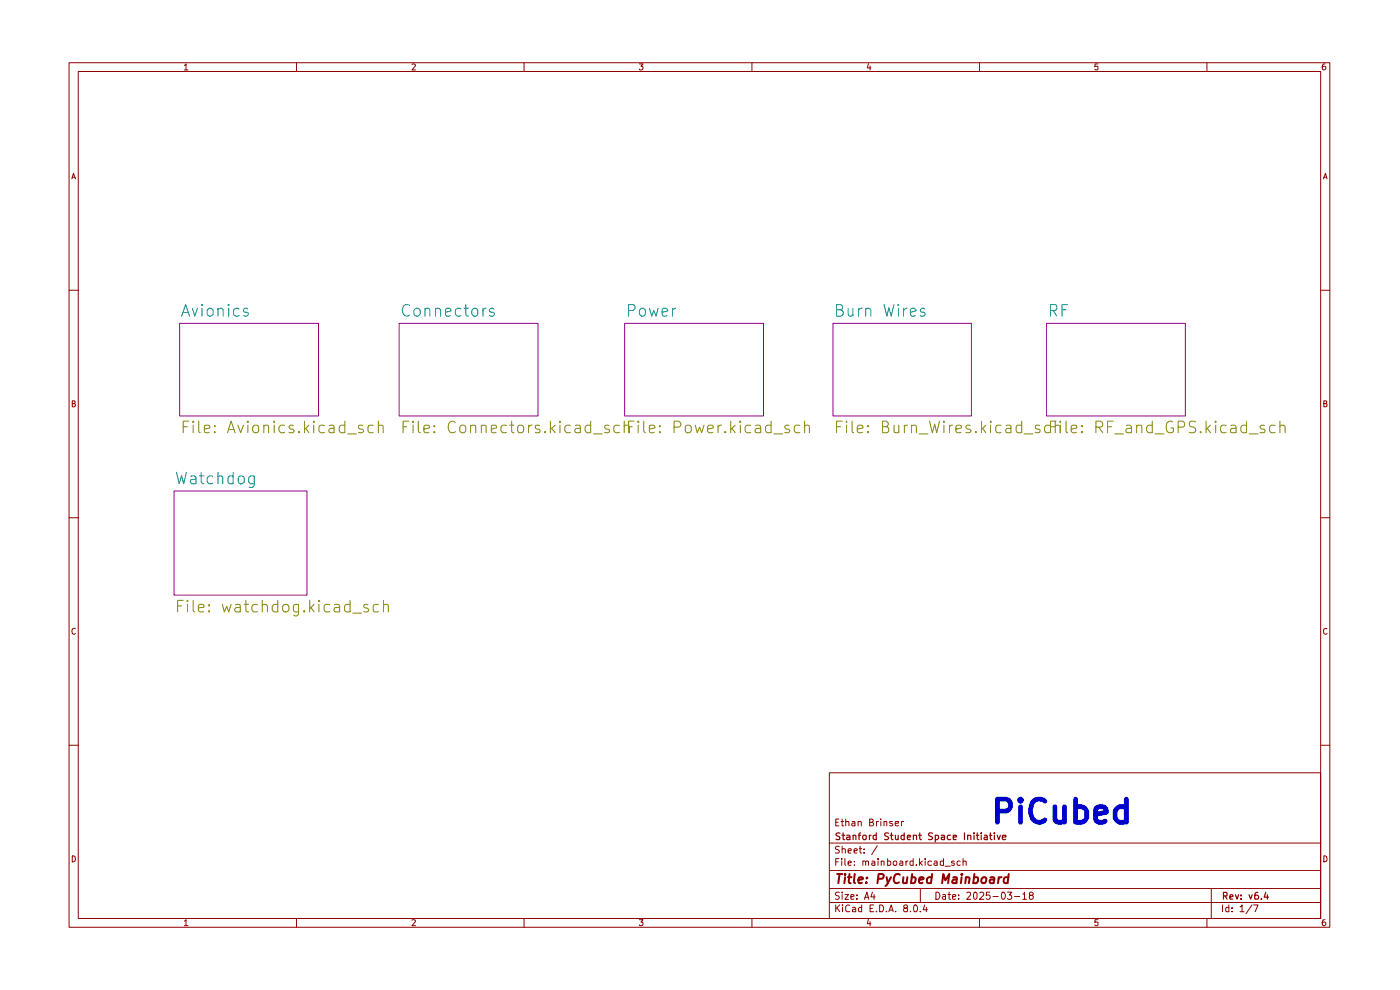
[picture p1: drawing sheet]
<svg xmlns="http://www.w3.org/2000/svg" width="297mm" height="210mm" viewBox="0 0 297 210" stroke-linecap="round" stroke-linejoin="round" font-family="sans-serif">
<g fill="none" stroke="#910000" stroke-width=".21">
<path d="M14.7 13.3h267.4v183.4h-267.4zM16.6 15.2h263.6v179.6h-263.6zM39.1 13.9l.4-.3v1.2M39.1 14.8h.8M62.9 13.3v1.9M87.4 13.6h.5l.2 .2-.7 1h.7M111.2 13.3v1.9M135.6 13.6h.8l-.4 .5h.3l.1 .1-.1 .5-.5 .1-.2-.1M159.5 13.3v1.9M184.2 13.5l-.2 .9h.7M184.6 14v.8M207.8 13.3v1.9"/>
<path d="M232.9 13.6h-.6l-.1 .6 .6-.1 .1 .6-.1 .1h-.4l-.2-.1M256 13.3v1.9M281.1 13.6h-.4l-.2 1 .3 .2h.2l.3-.2v-.4l-.2-.1h-.5l-.1 .1M15.2 37.9l.4-1.1 .4 1.1M15.3 37.6h.6M280.8 37.9l.4-1.1 .3 1.1M280.8 37.6h.6M14.7 61.6h1.9M280.2 61.6h1.9M15.3 85.6h.5l.1-.2v-.3l-.6-.1v1.3l.6-.1 .1-.3-.2-.3M280.8 85.6h.5l.1-.2v-.3l-.6-.1v1.3l.6-.1 .1-.3-.2-.3M14.7 109.8h1.9"/>
<path d="M280.2 109.8h1.9M16 133.4l-.2-.1a.65 .65 0 0 0-.6 .6 .65 .65 0 0 0 .6 .6l.2-.1M281.5 133.4l-.2-.1a.65 .65 0 0 0-.6 .6 .65 .65 0 0 0 .6 .6l.2-.1M14.7 158.1h1.9M280.2 158.1h1.9M175.9 163.9h104.3v30.9h-104.3zM175.9 178.8h104.3M177.3 174.4h.5M178 173.7h-.7v1.5h.7M178.1 179.6l-.5-.1-.3 .2v.4l.5 .2 .3 .4-.2 .2h-.7M178.4 174.3h.6M178.7 173.7v1.4l.3 .1"/>
<path d="M178.7 179.5v1.4M179.4 174.3h.6l.1 .9M179.4 173.7v1.5M180.8 174.3h.5l.1 .9M181.4 174.6h-.5l-.2 .2 .2 .4 .5-.1M182 174.3h.6l.1 .9M182 174.3v.9M182.5 179.5v1.3v.1h.3M184.5 174.4h.5l.3-.2-.1-.4-.7-.1v1.5h.5l.3-.3v-.2l-.3-.3M185.9 174.3v.9M186.1 179.4l-1.2 1.9M186.4 174.3h-.3l-.2 .2"/>
<path d="M186.9 173.7v.1M186.9 174.3v.9M187.5 174.3h.5l.1 .9M187.5 174.3v.9M189.3 174.3h-.5l-.1 .2 .6 .3 .1 .2-.2 .2-.5-.1M189.9 174.7l.7-.1v-.3h-.6l-.1 .1v.6l.3 .2 .4-.1M191.3 174.3v.9M191.7 174.3h-.3l-.1 .2M15.3 181.5a.64 .64 0 0 1 .7 .7 .64 .64 0 0 1-.7 .6zM39.1 195.4l.4-.3v1.3M39.1 196.4h.8M62.9 194.8v1.9"/>
<path d="M87.4 195.2l.5-.1 .2 .2-.7 1.1h.7M111.2 194.8v1.9M135.6 195.1h.8l-.4 .5h.3l.1 .2-.1 .5-.5 .1-.2-.2M159.5 194.8v1.9M175.9 191.4h104.3M175.9 188.5h104.3M175.9 184.7h104.3M177.3 192v1.4M177.3 182.8h.5M177.6 192.6l.5 .8M178 182.1h-.7v1.5M178.1 189.3l-.5-.1-.3 .2v.4l.5 .2 .3 .4-.3 .4-.6-.1"/>
<path d="M178.1 192l-.8 .8M178.6 182.1v.2M178.6 182.6v1M178.7 189.2v.2M178.7 180.2l.2-.2 .4 .2v.7M178.7 189.8v1M178.7 192v.1M178.7 192.5v.9M179.2 189.8h.8l-.8 1h.8M179.2 182.1v1.3l.2 .2M179.9 183.1l.7-.1-.2-.4-.5 .2v.6l.3 .2 .3-.1M179.9 180.5l.7-.1-.2-.4-.5 .2v.6l.1 .1h.5"/>
<path d="M180.3 192.1l-.5-.1-.4 .3 .1 .9 .2 .2 .6-.1M180.5 190.3l.7-.2-.1-.3h-.6v.9h.6M180.9 192.5h.4l.2 .2v.7h-.6v-.4l.6-.2M181.2 180.5l.7-.1-.1-.3-.4-.1-.2 .2 .1 .7h.5M181.3 183.5v.1M181.3 182.7v.1M181.8 190.6v.2M181.8 189.8v.2M182.3 180h.5M182.8 192v1.4h-.5l-.2-.7 .3-.2h.4M183.1 182.7l.4-.1 .1 .2v.8M183.1 182.6v1"/>
<path d="M183.3 180.9h.1M183.3 180.1v.1M183.4 190.8l.5-1.6 .4 1.6M183.5 190.3h.7M183.6 182.8l.3-.2 .3 .1v.9M184.2 195l-.2 .9h.7M184.6 195.5v.9M184.6 192.7h.5M185 182.7l.3-.1 .3 .2v.8M185.1 189.2l-.4 1.1h1M185.3 192h-.7v1.4h.7M185.4 189.8v1"/>
<path d="M185.6 183l-.6 .1-.1 .1 .2 .4 .5-.1M185.9 193.3v.1M186.3 182.1v.2M186.3 182.6v1M186.6 192a.81 .81 0 0 1 .9 .4 .81 .81 0 0 1-.3 1h-.6zM186.9 182.7h.6v.9M186.9 182.6v1M188 193.3v.1M188.3 182.7l.4-.1 .3 .3-.1 .6h-.6M188.3 182.1v1.5M188.6 193.4l.5-1.4 .4 1.4M188.7 193.1h.7"/>
<path d="M189.6 182.7h.1a.36 .36 0 0 1 .6 .2v.4a.41 .41 0 0 1-.4 .3 .41 .41 0 0 1-.4-.3zM190 193.3v.1M190.9 182.7l.4-.1 .2 .2v.8M191.5 183l-.6 .1-.1 .1 .2 .4 .5-.1M192 192.6l-.2-.1v-.4l.2-.1h.5v.5l-.7 .2-.1 .2 .2 .5h.6v-.5l-.2-.3M192.2 182.6v1M192.6 182.6l-.4 .3M193.1 193.3v.1M193.7 182.7l-.4-.1-.3 .3 .1 .6h.6M193.7 182.1v1.5M194 192h.1a.87 .87 0 0 1 .3 1.4l-.5-.1-.1-.8zM194.4 183.5v.1"/>
<path d="M195.1 182.1v1.5M195.2 193.3v.1M195.2 183.1l.5 .5M195.2 188.5v2.9M195.7 182.6l-.6 .5M196.2 192l-.4 1h1M196.3 182.1v.2M196.3 182.6v1M196.5 192.5v.9M197.6 182.7l-.4-.1-.3 .3v.6h.7M198.2 182.7l.4-.1 .2 .2v.8M198.5 189.2a.77 .77 0 0 1 .9 .8 .77 .77 0 0 1-.9 .8z"/>
<path d="M198.8 183l-.6 .1-.1 .1 .3 .4 .4-.1M200 189.8h.6v1M200.2 182.7h-.7v.8h.7M200.2 182.1v1.5M200.5 183.7h1.1M200.6 190.1l-.7 .2 .3 .5 .4-.1M201.1 189.8h.6M201.3 189.2v1.5l.4 .1M202.1 190.3l.7-.2-.1-.3h-.6v.9h.6M202.4 182.7l-.3-.1-.2 .2v.3h.5v.4h-.5M203.4 190.6v.2M203.4 189.8v.2"/>
<path d="M203.7 182.7l-.4-.1-.3 .3 .1 .6h.6M204.3 182.7l.4-.1 .3 .2v.8M204.3 182.1v1.5M205.1 189.4l.6-.2 .2 .4-.1 .3-.7 .9h.8M206.6 189.4l.3-.2 .4 .4v.8l-.4 .4a.99 .99 0 0 1-.3-1.4zM207.8 194.8v1.9M207.9 189.4l.1-.2h.4l.3 .5-.9 1.1h.9M210 189.2h-.7l-.1 .8 .6-.2 .3 .3-.1 .5-.2 .2-.6-.2M210.7 190.2h1.1M212.5 189.4l.3-.2a.82 .82 0 0 1 .5 .8 .82 .82 0 0 1-.5 .8l-.3-.2-.1-.4zM213.7 189.2h.9l-.5 .6h.3l.2 .3v.5l-.2 .2-.7-.2M215.2 190.2h1.1"/>
<path d="M217 189.7l.3-.5v1.6M217 190.8h.8M218.6 189.9l-.2-.3a.43 .43 0 0 1 .4-.4 .43 .43 0 0 1 .4 .5l-.3 .2a.43 .43 0 0 0-.5 .4 .43 .43 0 0 0 .3 .5 .43 .43 0 0 0 .5-.4l-.1-.4-.2-.1M232.9 195.1h-.6l-.1 .6 .6-.1 .1 .6-.1 .2h-.4l-.2-.2M256 194.8v1.9M257 188.5v6.3M259.3 192v1.4M260.7 192v1.4h-.6v-.9h.6M261.4 193.3v.1M261.4 192.5v.2M263.1 192.4l.3-.2 .1-.2v1.4M263.1 193.4h.8"/>
<path d="M265.6 192l-1.3 1.8M265.9 192h1l-.6 1.4M280.8 181.5a.64 .64 0 0 1 .7 .7 .64 .64 0 0 1-.7 .6zM281.1 195.1l-.4 .1-.2 .9 .3 .3h.2l.3-.3v-.3l-.2-.2h-.5l-.1 .2"/>
</g>
<g fill="none" stroke="#910000" stroke-width=".25">
<path d="M178.2 176.8a.6 .6 0 0 0-.9 .1l.2 .4a.56 .56 0 0 1 .6 .7h-.8M178.6 177.2h.6M178.9 176.7v1.3l.3 .1M179.6 177.2h.6l.1 .9M180.3 177.5l-.7 .1v.4h.7M181 177.3l.5-.1 .1 .9M181 177.2v.9M182.1 177.2h.5M182.6 176.7l-.4 .1v1.3M183.1 177.3l.6-.1v.8l-.4 .1-.3-.2zM184.5 177.2v.9M184.8 177.2h-.3v.2"/>
<path d="M185.9 177.2l-.6 .1-.1 .6a.45 .45 0 0 0 .7 .1M185.9 176.7v1.4M188.5 176.8h-.7a.56 .56 0 0 0 .5 .7l.2 .4a.6 .6 0 0 1-.8 .1M188.9 177.2h.5M189.1 176.7v1.2l.3 .2M190 177.2v.7l.1 .2 .4-.2M190.5 177.2v.9M191.8 177.2h-.5l-.2 .7a.45 .45 0 0 0 .7 .1M191.8 176.7v1.4M192.5 177.6l.7-.1-.1-.3h-.5l-.1 .1v.6l.2 .2 .4-.1M193.8 177.3l.6-.1v.9M193.8 177.2v.9"/>
<path d="M194.9 177.2h.6M195.1 176.7v1.2l.4 .2M197.8 176.8h-.7a.56 .56 0 0 0 .6 .7l.1 .4a.6 .6 0 0 1-.8 .1M198.4 178l.4 .1 .3-.2-.2-.7h-.5v1.4M199.7 177.2h.6l.1 .9M200.4 177.5l-.7 .1v.4h.7M201.6 177.2h-.5l-.1 .2v.5l.2 .2 .4-.1M202.2 177.6l.7-.1-.1-.3h-.6v.8h.6M204.6 176.7v1.4M205.3 177.3l.6-.1 .1 .9M205.3 177.2v.9M206.6 176.7v.1"/>
<path d="M206.6 177.2v.9M207.1 177.2h.5M207.3 176.7v1.2l.3 .2M208.2 176.7v.1M208.2 177.2v.9M208.8 177.2h.5l.1 .9M209.4 177.5l-.6 .1v.2l.2 .3 .4-.1M209.9 177.2h.5M210.1 176.7v1.2l.3 .2M211 176.7v.1M211 177.2v.9M211.5 177.2l.4 .9 .3-.9"/>
<path d="M212.6 177.6l.8-.1-.1-.3h-.6l-.1 .1 .1 .7h.6M259.6 190h.6l.1-.5-.2-.2h-.5v1.4M259.9 190l.4 .7M260.9 190.3l.7-.2-.2-.3-.4 .1-.1 .7 .1 .1h.5M262.1 189.8l.3 .9 .4-.9M263.3 190.6v.1M263.3 189.9v.1M265 189.8l.3 .9 .3-.9M266.8 189.3l-.4 .1-.2 .2v1.1h.6l.2-.6a.46 .46 0 0 0-.4-.3 .46 .46 0 0 0-.4 .3M267.6 190.6v.1M268.5 189.3l-.3 1h.9M268.9 189.8v.9"/>
</g>
<g fill="none" stroke="#910000" stroke-width=".42">
<path d="M177.6 185.4h1.1M178.1 185.4l-.3 1.9M179.3 185.4v.2M179.3 186.1l-.2 1.2M179.9 186.1h.7M180.2 185.4l-.2 1.6 .1 .3h.4M181.3 185.4l-.2 1.6 .3 .3M182.1 186.7l.9-.2v-.3a.6 .6 0 0 0-.8 .1v1h.6M183.8 187.2v.1M183.9 186.2h.1l-.1 .1v-.1v.1M186.3 186.4l.9-.1 .3-.6-.1-.1-.2-.2h-.8l-.3 1.9M188.1 186.1l.2 1.2"/>
<path d="M189 186.1l-.9 1.7-.3 .1M190.9 185.6l-.1-.1a.81 .81 0 0 0-1.2 .7v.6a.66 .66 0 0 0 1.1 .4M191.6 186.1v1.2h.5l.2-.1M192.5 186.1l-.2 1.2M193.4 186.2l.5-.1 .4 .3-.3 .9h-.7M193.5 185.4l-.2 1.9M194.9 186.7l1-.2v-.3a.6 .6 0 0 0-.9 .1v1h.7M197.7 186.2a.72 .72 0 0 0-1.1 .2l.1 .9h.8M197.7 185.4l-.2 1.9M199.9 187.3l.2-1.9 .4 1.3 .9-1.3-.3 1.9M202.2 186.2h.8l-.1 1.1M203 186.5l-.9 .2-.1 .3 .2 .3h.7"/>
<path d="M204 186.1l-.2 1.2M204.1 185.4l-.2 .1h.3l-.1-.1-.1 .2M204.9 186.2a.48 .48 0 0 1 .8 .1l-.2 1M204.9 186.1l-.1 1.2M206.6 186.2h.8l.1 .7-.4 .4h-.6M206.7 185.4l-.2 1.9M208.2 186.4l.5-.3 .4 .1 .2 .2-.1 .5a.52 .52 0 0 1-.5 .4 .52 .52 0 0 1-.5-.4zM210.1 186.2h.8l-.1 1.1M211 186.5l-1 .2a.45 .45 0 0 0 .2 .6h.6M211.9 186.1l-.2 1.2M212.5 186.1l-.4 .1-.2 .2M213.9 186.2h-.7l-.3 .7 .3 .4h.5"/>
<path d="M214 185.4l-.3 1.9"/>
</g>
<g fill="#fff">
<path d="M38.1 68.6h29.5v19.6h-29.5z"/>
<path d="M132.5 68.6h29.5v19.6h-29.5z"/>
<path d="M84.7 68.6h29.4v19.6h-29.4z"/>
<path d="M222 68.6h29.5v19.6h-29.5z"/>
<path d="M176.7 68.6h29.4v19.6h-29.4z"/>
<path d="M36.9 104.2h28.2v22.1h-28.2z"/>
</g>
<path d="M38.1 68.6h29.5v19.6h-29.5zM84.7 68.6h29.4v19.6h-29.4zM132.5 68.6h29.5v19.6h-29.5zM176.7 68.6h29.4v19.6h-29.4zM222 68.6h29.5v19.6h-29.5zM36.9 104.2h28.2v22.1h-28.2z" fill="none" stroke="#910089" stroke-width=".21"/>
<path d="M211.6 172.1h1.8a1.31 1.31 0 0 0 1-1.3 1.31 1.31 0 0 0-1-1.3h-1.8v4.9M216.5 169.5l-.3 .2 .3 .2 .3-.2-.3-.2v.4M216.5 171.1v3.3M221.7 169.9a1.87 1.87 0 0 0-2.1-.2 1.87 1.87 0 0 0-1 1.9 2.17 2.17 0 0 0 2.1 2.8l1-.5M223.8 171.1v2.6l.1 .5a1.25 1.25 0 0 0 1.9-.3M225.8 171.1v3.3M228.2 171.4l.4-.3a1.58 1.58 0 0 1 2 1v1.4a1.58 1.58 0 0 1-2 .9l-.4-.2M228.2 169.5v4.9M232.4 172.7l2.3-.4v-.5l-.3-.4-.4-.3h-.9l-.5 .3-.2 .4v1.9l.2 .5 .5 .2h.9l.4-.2M238.9 171.4l-.5-.3h-.9l-.7 .5-.2 .5v1.4l.5 .7 .4 .2h.9l.5-.2M238.9 169.5v4.9" fill="none" stroke="#0000ca" stroke-width="1"/>
<g fill="none" stroke="#008785" stroke-width=".21">
<path d="M38.5 67.1l.9-2.5 .8 2.5M38.8 66.3h1.2M40.8 65.4l.5 1.7 .6-1.7M42.8 64.6v.2l.2-.1-.2-.1v.2M42.8 65.4v1.7M44 65.6a.67 .67 0 0 1 .7-.2 .67 .67 0 0 1 .5 .5v.7a.65 .65 0 0 1-.6 .5 .65 .65 0 0 1-.7-.5zM46.2 65.6l.5-.2h.3l.3 .3v1.4M46.2 65.4v1.7M48.5 64.6l-.2 .1 .2 .1v-.2v.2M48.5 65.4v1.7M50.7 65.5a.72 .72 0 0 0-1.2 .4v.7a.77 .77 0 0 0 1.2 .3M52.6 65.5l-.6-.1-.3 .1v.4a.85 .85 0 0 0 .9 .4v.6l-.3 .2-.6-.2"/>
<path d="M86.9 64.8a1.01 1.01 0 0 0-1.2 0 1.01 1.01 0 0 0-.4 1.2 .95 .95 0 0 0 .5 .9 .95 .95 0 0 0 1.1-.1M88 65.6a.67 .67 0 0 1 .6-.2 .67 .67 0 0 1 .6 .5v.7a.7 .7 0 0 1-.7 .5 .7 .7 0 0 1-.7-.5v-.7zM90.2 65.6a.57 .57 0 0 1 .5-.2 .57 .57 0 0 1 .5 .3v1.4M90.2 65.4v1.7M92.4 65.6a.63 .63 0 0 1 1.1 .1v1.4M92.4 65.4v1.7M94.5 66.2l1.2-.2v-.3l-.4-.3h-.5l-.2 .1-.1 1.1 .3 .5h.5l.2-.2M97.8 65.5l-.3-.1a.84 .84 0 0 0-.9 .5v.7a.84 .84 0 0 0 .9 .5l.3-.2M98.5 65.4h.9M98.8 64.6v2l.1 .3 .5 .2M100.3 65.5a.59 .59 0 0 1 .7-.1 .59 .59 0 0 1 .4 .5v.7a.64 .64 0 0 1-.7 .5 .64 .64 0 0 1-.6-.5v-.7zM102.5 65.4v1.7"/>
<path d="M103.1 65.4h-.2l-.4 .5M104.7 65.5a.56 .56 0 0 0-.9 .2l.2 .4a.85 .85 0 0 1 .9 .5l-.3 .5h-.5l-.3-.2M133.4 65.9h.9a.68 .68 0 0 0 .4-.7 .68 .68 0 0 0-.4-.6h-.9v2.5M135.9 65.5a.59 .59 0 0 1 .6-.1 .59 .59 0 0 1 .4 .5v.7a.64 .64 0 0 1-.6 .5 .64 .64 0 0 1-.7-.5v-.7zM137.8 65.4l.5 1.7 .4-1.2 .5 1.2 .4-1.7M140.5 66.2l1.2-.2-.2-.5-.7-.1-.3 .3 .1 1.2 .2 .2 .7-.2M142.7 65.4v1.7M143.3 65.4l-.5 .2-.1 .3M177.5 65.7h.8l.4-.2v-.7l-.4-.2h-.8v2.5h.9a.69 .69 0 0 0 .5-.7 .69 .69 0 0 0-.6-.7M179.9 65.4l.1 1.5a.59 .59 0 0 0 .9-.1M180.9 65.4v1.7M182.1 65.4v1.7"/>
<path d="M182.9 65.4l-.5 .1-.3 .4M183.6 65.6a.63 .63 0 0 1 1.1 .1v1.4M183.6 65.4v1.7M187.5 64.6l.6 2.5 .5-1.8 .5 1.8 .6-2.5M190.6 64.6l-.2 .1 .2 .1v-.2v.2M190.6 65.4v1.7M191.7 65.4v1.7M192.5 65.4l-.6 .1-.2 .4M193.1 66.2l1.2-.2v-.3l-.3-.3h-.5l-.3 .1-.1 1.1 .4 .5h.5l.1-.2M196.2 65.5l-.6-.1-.3 .1-.1 .4a.85 .85 0 0 0 1 .4l.1 .3-.4 .5h-.5l-.2-.2M222.8 65.9h1a.68 .68 0 0 0 .4-.7 .68 .68 0 0 0-.4-.6h-1v2.5M223.4 65.9l.8 1.2"/>
<path d="M225.3 65.7h.8M226.5 64.6h-1.2v2.5M37.4 100.2l.6 2.4 .5-1.7 .5 1.7 .5-2.4M40.5 101.1l.7-.2 .4 .4v1.3M41.6 101.5l-.3 .2h-.6a.48 .48 0 0 0-.2 .8l.2 .1h.6l.3-.1M42.3 100.9h1M42.7 100.2v2l.3 .4h.3M45.1 101.1l-.1-.2a.87 .87 0 0 0-1.1 .5v.7a.87 .87 0 0 0 1.1 .5l.1-.1M46.2 101.2a.57 .57 0 0 1 .6-.3 .57 .57 0 0 1 .4 .4v1.3M46.2 100.2v2.4M49.5 101.1l-.2-.2h-.5l-.3 .2a1.15 1.15 0 0 0 0 1.4l.3 .1h.5l.2-.1M49.5 100.2v2.4"/>
<path d="M50.6 101.2a.67 .67 0 0 1 .7-.3 .67 .67 0 0 1 .5 .5v.7a.65 .65 0 0 1-.6 .5 .65 .65 0 0 1-.6-.5zM53.9 100.9v2.1a.72 .72 0 0 1-1.1 .3M53.9 101.1l-.2-.2a.84 .84 0 0 0-.9 .5v.7a.84 .84 0 0 0 .9 .5l.2-.1"/>
</g>
<g fill="none" stroke="#848400" stroke-width=".21">
<path d="M38.9 90.5h.8M40.1 89.3h-1.2v2.5M41 89.3l-.1 .2h.3l-.2-.2v.3M41 90.2v1.6M42.2 89.3v2.2l.1 .2 .2 .1M43.4 91l1.1-.2-.1-.5-.7-.1-.3 .1v.2v1.2h1M45.6 91.5v.3M45.6 90.3v.2M48.3 91.8l.7-2.5 .9 2.5M48.5 91.1h1.1M50.5 90.2l.6 1.6 .6-1.6M52.6 89.3l-.2 .2h.3l-.1-.2v.3"/>
<path d="M52.6 90.2v1.6M53.9 90.3a.67 .67 0 0 1 1 .3v.8a.68 .68 0 0 1-.7 .4 .68 .68 0 0 1-.6-.4v-.8zM56 90.4a.57 .57 0 0 1 .5-.2 .57 .57 0 0 1 .5 .3v1.3M56 90.2v1.6M58.2 89.3v.3M58.2 90.2v1.6M60.4 90.3l-.7-.1-.5 .4v.8l.2 .3h1M62.2 90.3l-.6-.1-.3 .4 .3 .4 .6 .1 .2 .4-.3 .3-.8-.1M63.4 91.5l.2 .2-.2 .1v-.3v.3M64.6 89.3v2.5M64.9 90.9l.6 .9M65.5 90.2l-.9 .9"/>
<path d="M66.6 89.3l-.1 .2h.2l-.1-.2v.3M66.6 90.2v1.6M68.8 90.3l-.7-.1-.4 .4v.8l.2 .3h.9M69.9 90.3h.9l.1 1.5M70.9 90.8l-.8 .1a.54 .54 0 0 0-.2 .8h1M73.2 90.3l-.8-.1-.4 .4v.8l.2 .3h1M73.2 89.3v2.5M73.7 92h1.9M77 90.3a.6 .6 0 0 0-1 .2l.1 .4 .9 .2 .1 .4a.79 .79 0 0 1-1.1 .2M79.2 90.3l-.7-.1-.3 .1-.1 .3v.8l.1 .3h1M80.3 90.4a.57 .57 0 0 1 .5-.2 .57 .57 0 0 1 .5 .3v1.3M80.3 89.3v2.5"/>
<path d="M85.5 90.5h.8M86.7 89.3h-1.2v2.5M87.6 89.3l-.1 .2h.2l-.1-.2v.3M87.6 90.2v1.6M88.7 89.3v2.2l.5 .3M89.9 91l1.2-.2-.1-.5-.7-.1-.4 .3v1l.2 .2h.9M92.1 91.5l.2 .2-.2 .1v-.3v.3M92.1 90.3l.2 .1-.2 .1v-.2v.2M96.6 89.6l-.5-.3a1.1 1.1 0 0 0-1 1.5l.4 .9a.98 .98 0 0 0 1.1-.2M97.6 90.4l.4-.2h.4l.3 .2 .1 1-.2 .3-.6 .1-.4-.3zM99.8 90.4a.65 .65 0 0 1 1.1 .1v1.3M99.8 90.2v1.6"/>
<path d="M102.1 90.4a.57 .57 0 0 1 .5-.2 .57 .57 0 0 1 .5 .3v1.3M102.1 90.2v1.6M104.2 91l1.1-.2-.1-.5-.6-.1-.3 .1-.1 .2 .1 1.2h.9M107.4 90.3a.84 .84 0 0 0-1.1 .3v.8l.1 .1a.74 .74 0 0 0 1 .2M108.1 90.2h1M108.5 89.3v2.2l.1 .2 .5 .1M110 90.3a.78 .78 0 0 1 1.1 .3v.8a.68 .68 0 0 1-.6 .4 .68 .68 0 0 1-.7-.4v-.8zM112.1 90.2v1.6M112.9 90.2a.63 .63 0 0 0-.8 .4M114.5 90.3a.6 .6 0 0 0-1 .2l.1 .4 .9 .2 .1 .3-.1 .3-.3 .1-.7-.1M115.7 91.5v.2h-.2l.2-.2v.3M116.8 89.3v2.5"/>
<path d="M117 90.9l.8 .9M117.8 90.2l-1 .9M118.8 89.3v.3M118.8 90.2v1.6M121 90.3a.84 .84 0 0 0-1.2 .3v.8l.2 .1a.74 .74 0 0 0 1 .2M122.1 90.3h.9l.1 1.5M123.1 90.8l-.8 .1-.4 .3v.3l.4 .3 .8-.1M125.3 90.3a.84 .84 0 0 0-1.2 .3v.8l.2 .1a.74 .74 0 0 0 1 .2M125.3 89.3v2.5M125.9 92h1.9M129.2 90.3a.6 .6 0 0 0-.9 .2l.1 .4 .8 .2 .1 .3-.1 .3-.2 .1-.7-.1M131.4 90.3a.84 .84 0 0 0-1.2 .3l.1 .9a.9 .9 0 0 0 1.1 .2"/>
<path d="M132.4 90.4l.4-.2 .6 .1 .1 .2v1.3M132.4 89.3v2.5M133.4 90.5h.7M134.5 89.3h-1.1v2.5M135.4 89.3v.3l.2-.1-.2-.2v.3M135.4 90.2v1.6M136.6 89.3v2.2l.3 .3M137.8 91l1.1-.2-.1-.5-.7-.1-.3 .1v.2v1.2h1M140 91.5l.1 .2h-.2l.1-.2v.3M140 90.3l.1 .1h-.2l.1-.1v.2M143 90.6h.9a.64 .64 0 0 0 .6-.6 .64 .64 0 0 0-.6-.7h-.9v2.5M145.5 90.3a.78 .78 0 0 1 1.1 .3v.8a.68 .68 0 0 1-.6 .4 .68 .68 0 0 1-.6-.4v-.8z"/>
<path d="M147.5 90.2l.4 1.6 .5-1.2 .4 1.2 .6-1.6M150.1 91l1.2-.2-.1-.5-.7-.1-.4 .3v1l.2 .2h.9M152.3 90.2v1.6M153.1 90.2a.63 .63 0 0 0-.8 .4M153.8 91.5l.2 .2-.2 .1v-.3v.3M155 89.3v2.5M155.3 90.9l.7 .9M156 90.2l-1 .9M157.1 89.3l-.2 .2 .2 .1v-.3v.3M157.1 90.2v1.6M159.3 90.3a.84 .84 0 0 0-1.2 .3l.1 .9a.9 .9 0 0 0 1.1 .2M160.3 90.3h.9l.2 .2v1.3"/>
<path d="M161.4 90.8l-.9 .1a.54 .54 0 0 0-.2 .8h1.1M163.6 90.3a.84 .84 0 0 0-1.2 .3l.1 .9a.9 .9 0 0 0 1.1 .2M163.6 89.3v2.5M164.2 92h1.8M167.4 90.3a.61 .61 0 0 0-.9 .3 .91 .91 0 0 0 .9 .5l.2 .3-.2 .3h-.9M169.7 90.3l-.8-.1-.4 .4v.8l.2 .3h1M170.7 90.4a.57 .57 0 0 1 .5-.2 .57 .57 0 0 1 .5 .3v1.3M170.7 89.3v2.5M177.5 90.5h.8M178.7 89.3h-1.2v2.5M179.6 89.3v.3M179.6 90.2v1.6"/>
<path d="M180.8 89.3v2.2l.1 .2 .2 .1M181.9 91l1.2-.2-.1-.5a.79 .79 0 0 0-1.1 .2v1a.79 .79 0 0 0 1.1 .2M184.2 91.5v.2h-.2l.2-.2v.3M184.2 90.3v.1h-.2l.2-.1v.2M187.2 90.5l1-.1 .3-.4-.2-.4-.3-.3h-.8v2.5h.9a.65 .65 0 0 0 .5-.7 .65 .65 0 0 0-.6-.6M189.7 90.2v1.3a.6 .6 0 0 0 .9 .2l.1-.2M190.7 90.2v1.6M191.9 90.2v1.6M192.5 90.2l-.5 .1-.1 .3M193.4 90.4a.57 .57 0 0 1 .5-.2 .57 .57 0 0 1 .5 .3v1.3M193.4 90.2v1.6M195 92h1.9"/>
<path d="M197.2 89.3l.6 2.5 .5-1.8 .4 1.8 .6-2.5M200.2 89.3v.3M200.2 90.2v1.6M201.4 90.2v1.6M202.1 90.2l-.4 .1-.3 .3M202.8 91l1.2-.2-.1-.5a.79 .79 0 0 0-1.1 .2v1a.79 .79 0 0 0 1.1 .2M205.8 90.3a.6 .6 0 0 0-.9 .2 .78 .78 0 0 0 .9 .6l.2 .4a.79 .79 0 0 1-1.1 .2M207 91.5v.3M208.2 89.3v2.5M208.5 90.9l.6 .9M209.1 90.2l-.9 .9M210.1 89.3v.2h.2l-.2-.2v.3"/>
<path d="M210.1 90.2v1.6M212.3 90.3l-.6-.1-.3 .1-.2 .3v.8l.2 .3h.9M213.4 90.3h1l.1 1.5M214.5 90.8l-.8 .1a.54 .54 0 0 0-.3 .8h1.1M216.8 90.3l-.8-.1-.3 .1-.1 .3v.8l.1 .3h1.1M216.8 89.3v2.5M217.3 92h1.8M220.6 90.3a.6 .6 0 0 0-1 .2l.1 .4 .9 .2v.3v.3h-1M222.8 90.3a.84 .84 0 0 0-1.2 .3v.8l.1 .1a.74 .74 0 0 0 1.1 .2M222.8 90.5h.9M223.9 90.4a.57 .57 0 0 1 .5-.2 .57 .57 0 0 1 .5 .3v1.3M223.9 89.3v2.5"/>
<path d="M224 89.3h-1.2v2.5M225 89.3l-.2 .2h.2v-.2v.3M225 90.2v1.6M226.1 89.3v2.2l.1 .2 .3 .1M227.3 91l1.1-.2v-.5l-.8-.1-.3 .3v1l.1 .2h1M229.5 91.5l.1 .2h-.2l.1-.2v.3M229.5 90.3l.1 .1h-.2l.1-.1v.2M232.5 90.6l1.2-.1a.67 .67 0 0 0 .2-.7 .67 .67 0 0 0-.5-.5h-.9v2.5M233.1 90.6l.8 1.2M235 90.5h.8M236.1 89.3h-1.1v2.5M236.5 92h1.8"/>
<path d="M238.9 90.3h1l.1 .2v1.3M240 90.8l-.8 .1a.54 .54 0 0 0-.3 .8h1.1M241.1 90.4a.65 .65 0 0 1 1.1 .1v1.3M241.1 90.2v1.6M244.4 90.3a.84 .84 0 0 0-1.1 .3v.8l.1 .1a.74 .74 0 0 0 1 .2M244.4 89.3v2.5M245 92h1.9M248.8 89.5a.98 .98 0 0 0-1.2 .2 .98 .98 0 0 0-.2 1.1 .88 .88 0 0 0 .5 .9 .88 .88 0 0 0 1-.2v-.7h-.5M249.9 90.6h1l.3-.2 .1-.2a.67 .67 0 0 0-.4-.9h-1v2.5M253.7 89.5l-1-.2-.3 .3v.7l.3 .2a.87 .87 0 0 1 1 .9l-.5 .4-.9-.1M254.7 91.5l.2 .2-.2 .1v-.3v.3M255.9 89.3v2.5"/>
<path d="M256.1 90.9l.7 .9M256.8 90.2l-.9 .9M257.9 89.3l-.2 .2h.3l-.1-.2v.3M257.9 90.2v1.6M260.1 90.3a.84 .84 0 0 0-1.2 .3v.8l.2 .1a.74 .74 0 0 0 1 .2M261.1 90.3h.9l.2 .2v1.3M262.2 90.8l-.8 .1a.54 .54 0 0 0-.3 .8h1.1M264.4 90.3a.84 .84 0 0 0-1.2 .3v.8l.2 .1a.74 .74 0 0 0 1 .2M264.4 89.3v2.5M265 92h1.9M268.2 90.3a.61 .61 0 0 0-.9 .3 .91 .91 0 0 0 .9 .5l.2 .3-.2 .3h-.9M270.5 90.3l-.7-.1-.5 .4v.8l.3 .3h.9"/>
<path d="M271.5 90.4a.63 .63 0 0 1 1.1 .1v1.3M271.5 89.3v2.5M37.7 128.5h.8M38.9 127.4h-1.2v2.4M39.8 127.4l-.2 .1 .2 .1v-.2v.2M39.8 128.2v1.6M41 127.4v2.1l.1 .2 .2 .1M42.1 129l1.2-.2-.1-.5a.79 .79 0 0 0-1.1 .2v1a.79 .79 0 0 0 1.1 .2M44.4 129.6l.1 .1h-.3l.2-.1v.2M44.4 128.3l.1 .2h-.3l.2-.2v.2M47.2 128.2l.4 1.6 .5-1.2 .4 1.2 .5-1.6M50 128.3h.9l.1 1.5"/>
<path d="M51 128.8l-1 .2-.2 .2 .2 .5h1M51.8 128.2h1M52.2 127.4v2.1v.2l.6 .1M54.6 128.3a.84 .84 0 0 0-1.2 .3v.8l.2 .2a.74 .74 0 0 0 1 .1M55.6 128.5a.65 .65 0 0 1 1.1 0v1.3M55.6 127.4v2.4M58.9 128.3a.84 .84 0 0 0-1.2 .3v.8l.2 .2a.74 .74 0 0 0 1 .1M58.9 127.4v2.4M60.2 128.3a.78 .78 0 0 1 1.1 .3v.8a.74 .74 0 0 1-.7 .4 .74 .74 0 0 1-.7-.4v-.8zM63.3 128.2v1.9a.6 .6 0 0 1-.4 .5 .6 .6 0 0 1-.6-.1M63.3 128.3l-.6-.1-.3 .1-.2 .3v.8l.2 .3h.9M64.5 129.6l.2 .1h-.3l.1-.1v.2"/>
<path d="M65.7 127.4v2.4M66 128.9l.6 .9M66.6 128.2l-.9 .9M67.7 127.4l-.1 .1h.2l-.1-.1v.2M67.7 128.2v1.6M69.9 128.3l-.7-.1-.4 .4v.8l.2 .3h.9M71 128.3a.79 .79 0 0 1 1.1 .2v1.3M72.1 128.8l-.9 .1a.48 .48 0 0 0-.3 .4 .48 .48 0 0 0 .3 .5l.9-.1M74.3 128.3l-.8-.1-.4 .4v.8l.2 .3h1M74.3 127.4v2.4M74.9 130.1h1.8M78.1 128.3a.6 .6 0 0 0-1 .2l.2 .4a.85 .85 0 0 1 .9 .6 .79 .79 0 0 1-1.1 .2"/>
<path d="M80.3 128.3l-.7-.1-.3 .1-.1 .3v.8l.1 .3h1M81.4 128.5a.57 .57 0 0 1 .5-.3 .57 .57 0 0 1 .5 .3v1.3M81.4 127.4v2.4"/>
</g>
</svg>
